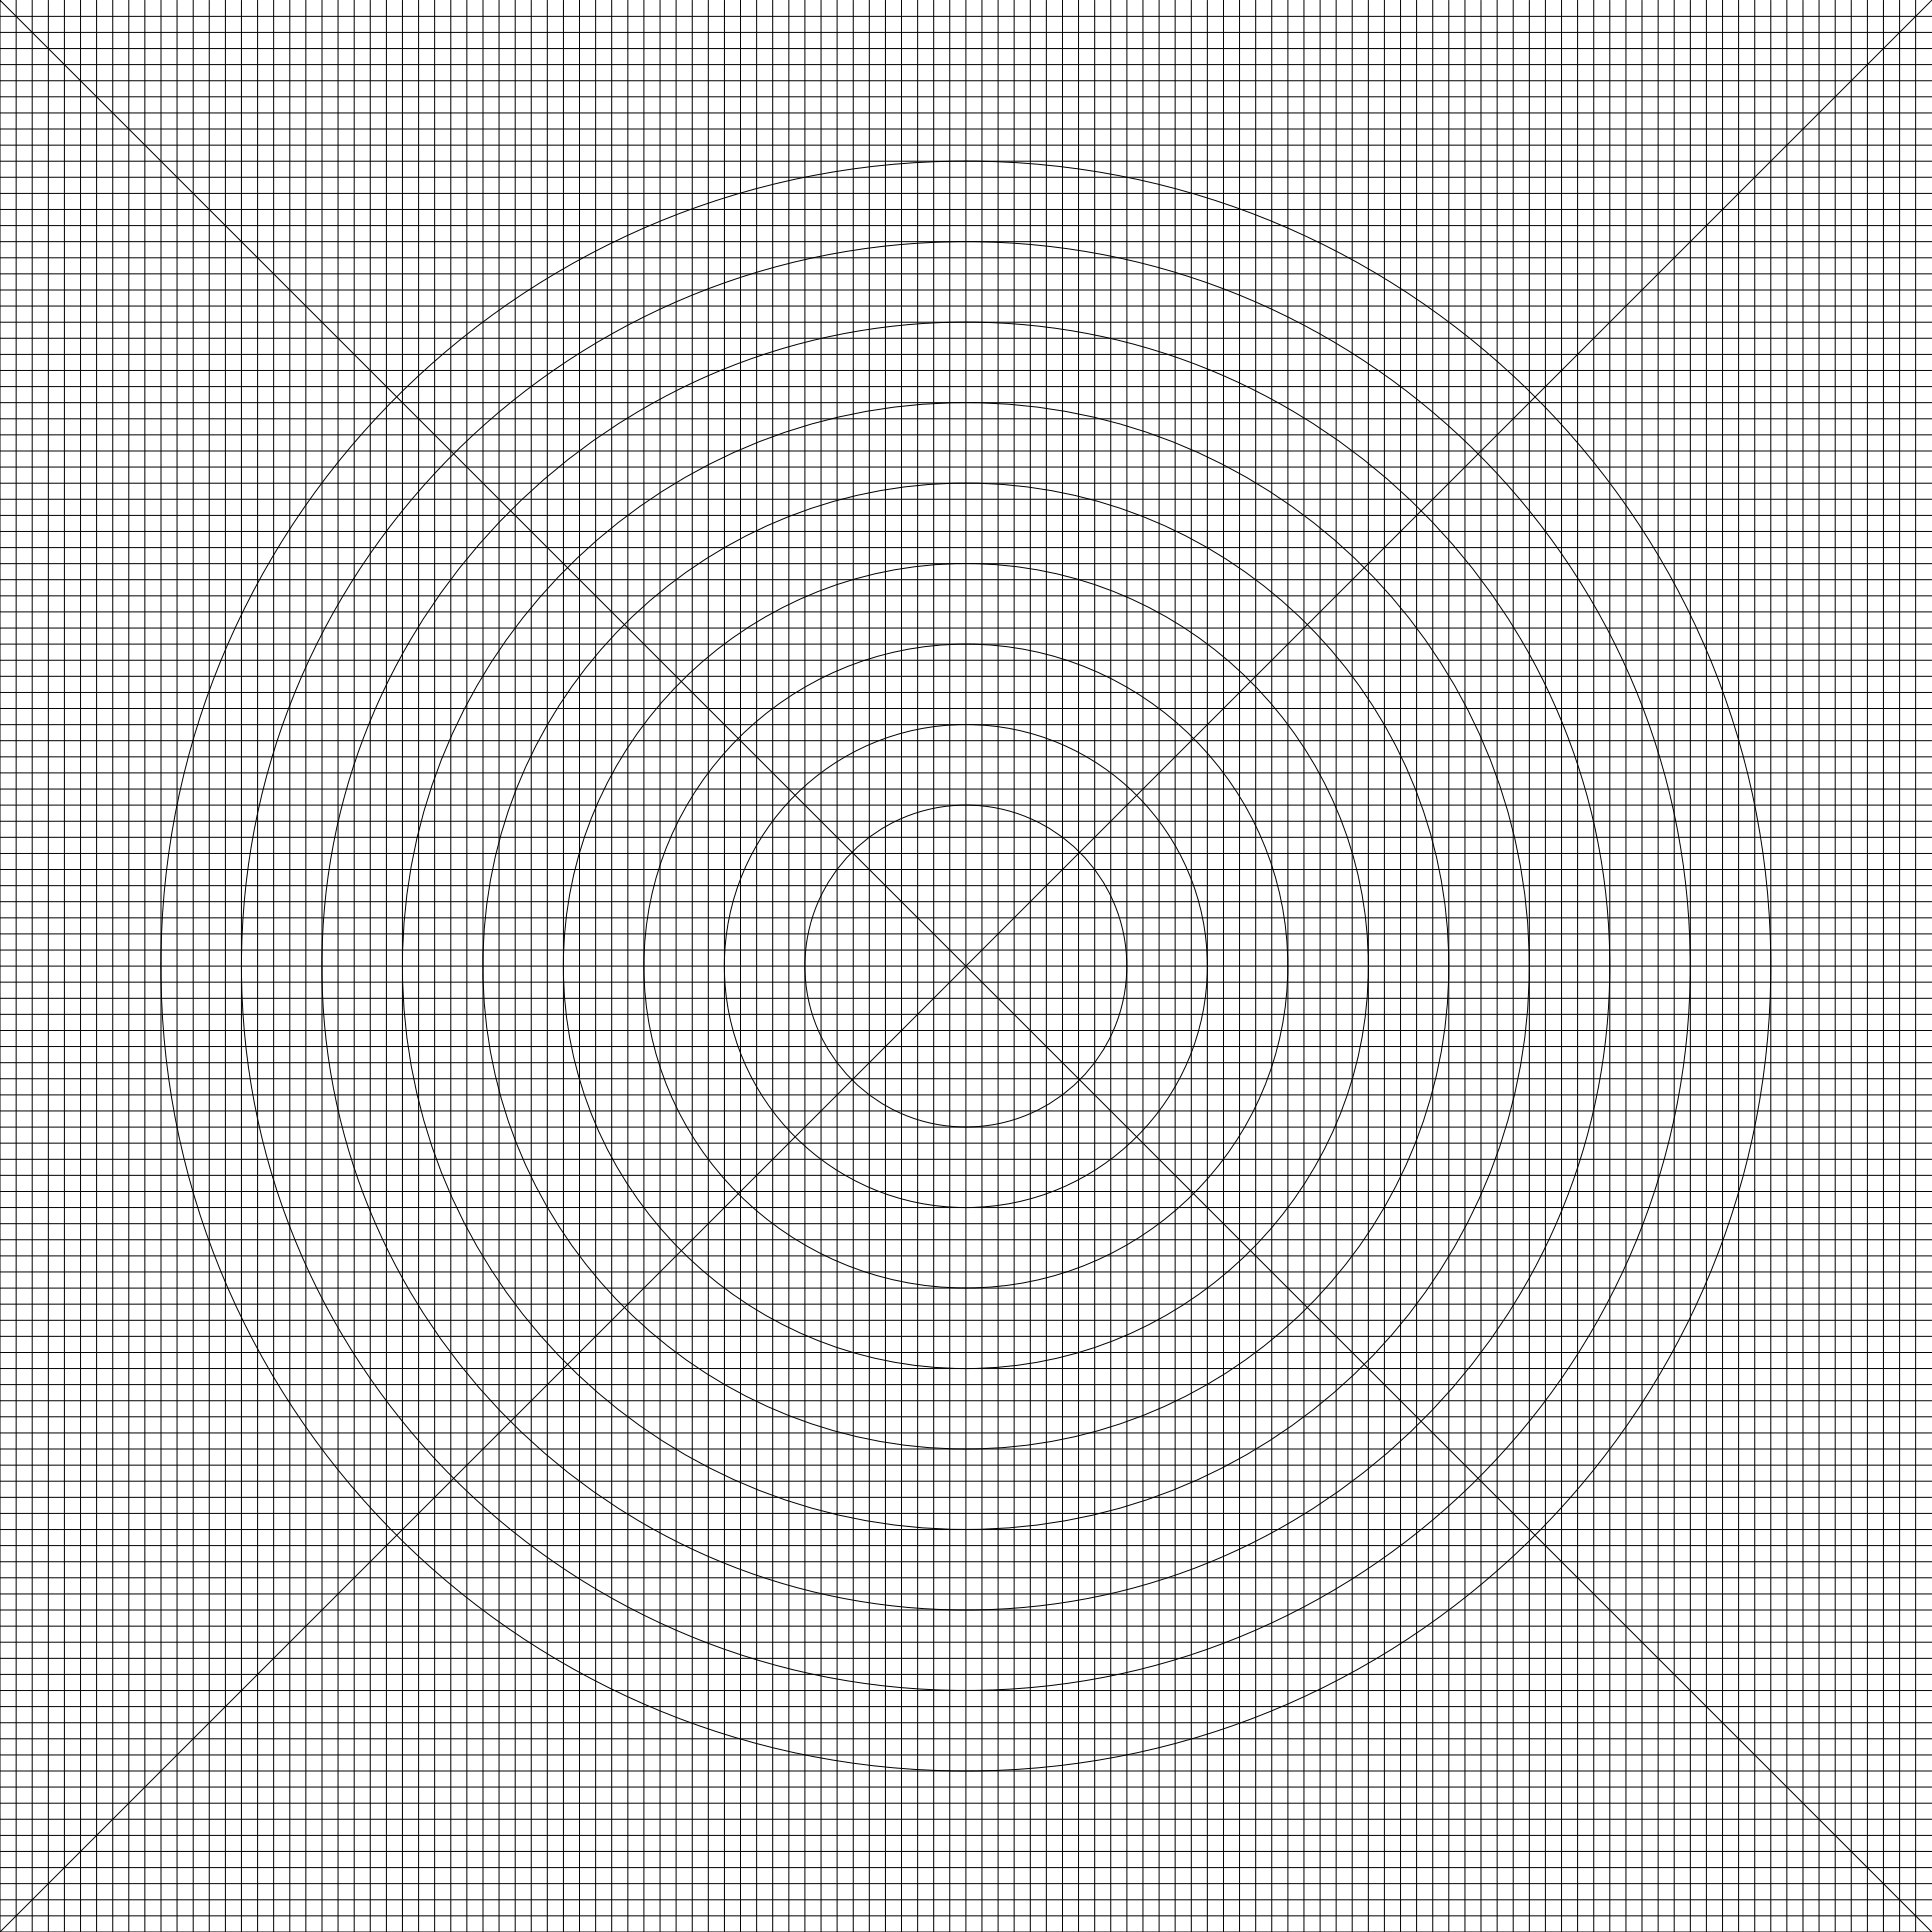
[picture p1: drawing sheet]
<svg xmlns="http://www.w3.org/2000/svg" width="1200mm" height="1200mm" viewBox="0 0 1200 1200" stroke-linecap="round" stroke-linejoin="round" font-family="sans-serif">
<!-- layer: Sketch Geometry (ANSI) -->
<g fill="none" stroke="#000" stroke-width=".62">
<path d="M0 0l1200 1200h-1200zM0 10h1200M10 0v1200M20 0v1200M30 0v1200M40 0v1200M50 0v1200M60 0v1200M70 0v1200M80 0v1200M90 0v1200M100 0v1200"/>
<path d="M110 0v1200M120 0v1200M130 0v1200M140 0v1200M150 0v1200M160 0v1200M170 0v1200M180 0v1200M190 0v1200M200 0v1200M210 0v1200M220 0v1200"/>
<path d="M230 0v1200M240 0v1200M250 0v1200M260 0v1200M270 0v1200M280 0v1200M290 0v1200M300 0v1200M310 0v1200M320 0v1200M330 0v1200M340 0v1200"/>
<path d="M350 0v1200M360 0v1200M370 0v1200M380 0v1200M390 0v1200M400 0v1200M410 0v1200M420 0v1200M430 0v1200M440 0v1200M450 0v1200M460 0v1200"/>
<path d="M470 0v1200M480 0v1200M490 0v1200M500 0v1200M510 0v1200M520 0v1200M530 0v1200M540 0v1200M550 0v1200M560 0v1200M570 0v1200M580 0v1200"/>
<path d="M590 0v1200M600 0v1200M610 0v1200M620 0v1200M630 0v1200M640 0v1200M650 0v1200M660 0v1200M670 0v1200M680 0v1200M690 0v1200M700 0v1200"/>
<path d="M710 0v1200M720 0v1200M730 0v1200M740 0v1200M750 0v1200M760 0v1200M770 0v1200M780 0v1200M790 0v1200M800 0v1200M810 0v1200M820 0v1200"/>
<path d="M830 0v1200M840 0v1200M850 0v1200M860 0v1200M870 0v1200M880 0v1200M890 0v1200M900 0v1200M910 0v1200M920 0v1200M930 0v1200M940 0v1200"/>
<path d="M950 0v1200M960 0v1200M970 0v1200M980 0v1200M990 0v1200M1000 0v1200M1010 0v1200M1020 0v1200M1030 0v1200M1040 0v1200M1050 0v1200M1060 0v1200"/>
<path d="M1070 0v1200M1080 0v1200M1090 0v1200M1100 0v1200M1110 0v1200M1120 0v1200M1130 0v1200M1140 0v1200M1150 0v1200M1160 0v1200M1170 0v1200M1180 0v1200"/>
<path d="M1190 0v1200M1200 0l-1200 1200M0 30h1200M0 20h1200M0 50h1200M0 40h1200M0 70h1200M0 60h1200M0 90h1200M0 80h1200M0 110h1200M0 100h1200"/>
<path d="M0 130h1200M0 120h1200M0 150h1200M0 140h1200M0 170h1200M0 160h1200M0 190h1200M0 180h1200M0 210h1200M0 200h1200M0 230h1200M0 220h1200"/>
<path d="M0 250h1200M0 240h1200M0 270h1200M0 260h1200M0 290h1200M0 280h1200M0 310h1200M0 300h1200M0 330h1200M0 320h1200M0 350h1200M0 340h1200"/>
<path d="M0 370h1200M0 360h1200M0 390h1200M0 380h1200M0 410h1200M0 400h1200M0 430h1200M0 420h1200M0 450h1200M0 440h1200M0 470h1200M0 460h1200"/>
<path d="M0 490h1200M0 480h1200M0 510h1200M0 500h1200M0 530h1200M0 520h1200M0 550h1200M0 540h1200M0 570h1200M0 560h1200M0 590h1200M0 580h1200"/>
<path d="M0 610h1200M0 600h1200M0 630h1200M0 620h1200M0 650h1200M0 640h1200M0 670h1200M0 660h1200M0 690h1200M0 680h1200M0 710h1200M0 700h1200"/>
<path d="M0 730h1200M0 720h1200M0 750h1200M0 740h1200M0 770h1200M0 760h1200M0 790h1200M0 780h1200M0 810h1200M0 800h1200M0 830h1200M0 820h1200"/>
<path d="M0 850h1200M0 840h1200M0 870h1200M0 860h1200M0 890h1200M0 880h1200M0 910h1200M0 900h1200M0 930h1200M0 920h1200M0 950h1200M0 940h1200"/>
<path d="M0 970h1200M0 960h1200M0 990h1200M0 980h1200M0 1010h1200M0 1000h1200M0 1030h1200M0 1020h1200M0 1050h1200M0 1040h1200M0 1070h1200M0 1060h1200"/>
<path d="M0 1090h1200M0 1080h1200M0 1110h1200M0 1100h1200M0 1130h1200M0 1120h1200M0 1150h1200M0 1140h1200M0 1170h1200M0 1160h1200M0 1190h1200M0 1180h1200"/>
<circle cx="600" cy="600" r="500"/>
<circle cx="600" cy="600" r="450"/>
<circle cx="600" cy="600" r="400"/>
<circle cx="600" cy="600" r="350"/>
<circle cx="600" cy="600" r="300"/>
<circle cx="600" cy="600" r="250"/>
<circle cx="600" cy="600" r="200"/>
<circle cx="600" cy="600" r="150"/>
<circle cx="600" cy="600" r="100"/>
</g>
</svg>
